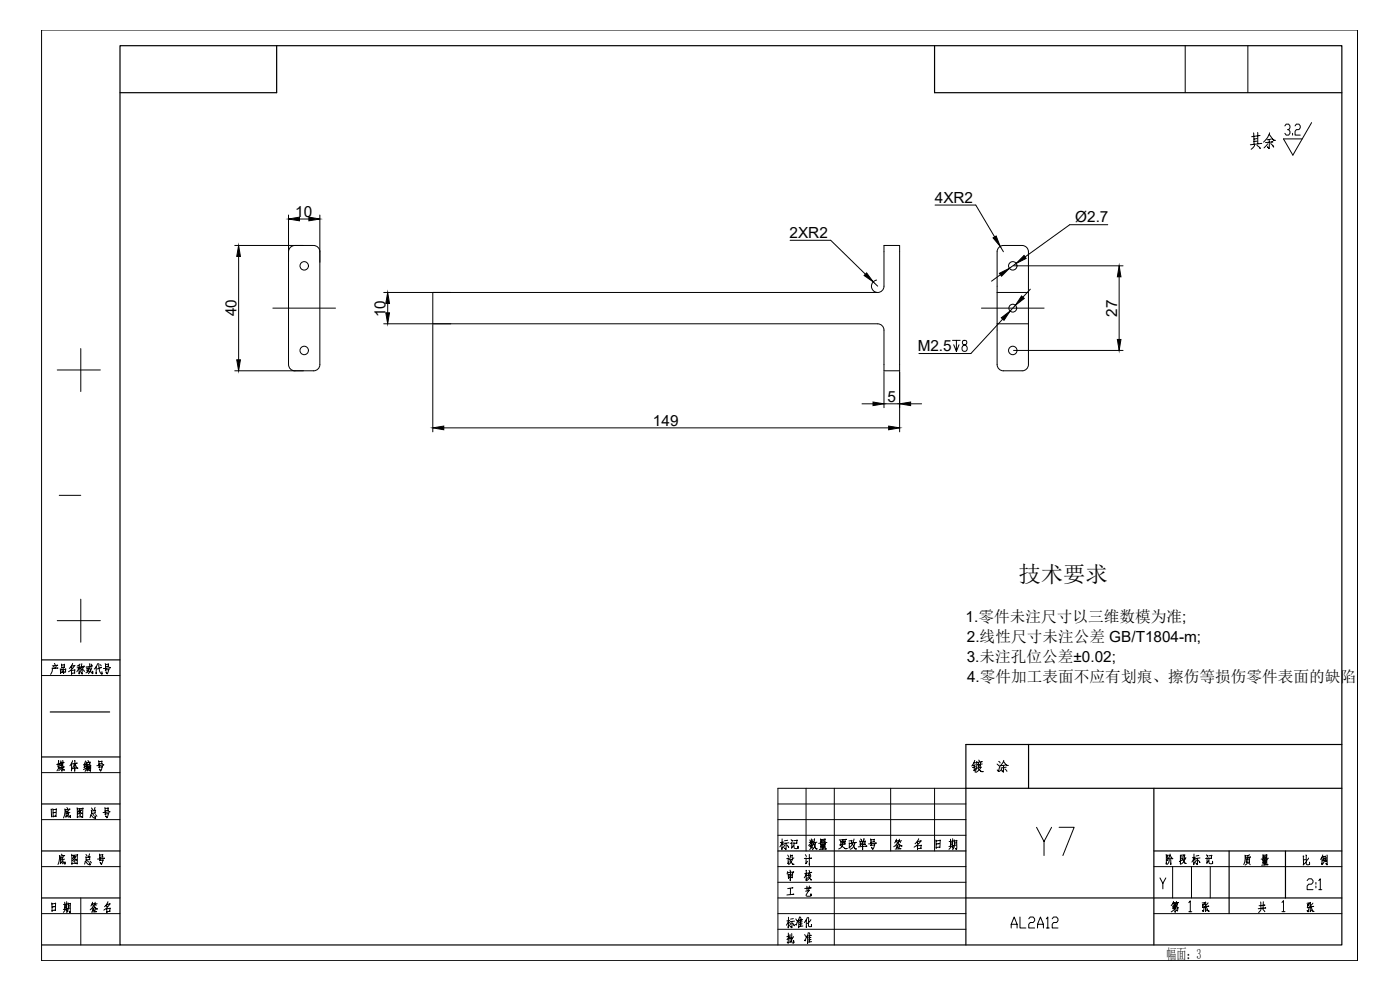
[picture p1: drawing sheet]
<svg xmlns="http://www.w3.org/2000/svg" width="594mm" height="420mm" viewBox="0 0 594 420" stroke-linecap="round" stroke-linejoin="round" font-family="sans-serif">
<defs><g id="words">
<text font-size="9.5" x="432.1" y="246.7">技术要求</text>
<g font-size="6.5">
<text x="396.6" y="86.2">4XR2</text>
<text x="125.3" y="92">10</text>
<text x="456.2" y="94.3">Ø2.7</text>
<text x="335" y="101.1">2XR2</text>
<text x="100.3" y="134.2" transform="rotate(-90 100.3 134.2)">40</text>
<text x="163.6" y="134.5" transform="rotate(-90 163.6 134.5)">10</text>
<text x="474" y="134.3" transform="rotate(-90 474 134.3)">27</text>
<text x="389.4" y="149.1">M2.5</text>
<text x="376.6" y="170.4">5</text>
<text x="277.1" y="180.6">149</text>
<text x="409.7" y="263.7">1.零件未注尺寸以三维数模为准;</text>
<text x="410.2" y="272.2">2.线性尺寸未注公差 GB/T1804-m;</text>
<text x="410.2" y="280.8">3.未注孔位公差±0.02;</text>
<text x="410.3" y="289.4">4.零件加工表面不应有划痕、擦伤等损伤零件表面的缺陷;</text>
</g>
<text font-size="6.1" x="494.9" y="406.8">幅面：3</text>
</g></defs>
<g fill="none" stroke="#000" stroke-width=".51">
<path d="M50.9 19.4h518.4v381.5h-518.4zM117.4 19.4v19.9h-66.5M396.5 19.4v19.9h172.8M17.6 279.9h33.3M21.3 302h25.2M436.4 315.8v18.6M569.3 315.8h-159.5v85.1M17.6 321.1h33.3M409.8 334.4h159.5M489.6 334.4v66.5M17.6 341.1h33.3M17.6 361h33.3"/>
<path d="M330.1 361h79.7M489.6 361h79.7M521.5 361v26.6M545.4 361v20M17.6 381h33.3M409.8 381h159.5M17.6 400.9h33.3"/>
</g>
<g fill="none" stroke="#000" stroke-width=".42">
<path d="M17.6 12.7h558.4v394.8h-558.4zM502.9 19.4v19.9M529.4 19.4v19.9M531.9 56.4l.2 4.8M533.2 59.9l-1.2 .1M533.3 58.8l-1.2 .2M533.6 56.2v4.8M534.6 57.5l-3.5 .5M538.5 59.2l-.1 3.8-.6-.7 .6 .6M538.6 57.1l1.8 2.5h.7l-1.2-.6M538.7 56.3l-.8 1.9-1.8 2.1M539.4 59l-1.7 .3"/>
<path d="M545.2 53.4l.5-.7h1.1l.5 .7v.8l-.5 .8h-.5M546.8 55l.5 .7v.9l-.5 .7h-1.1l-.5-.7M548.4 56.6v.7M549.5 53.4l.5-.7h1.1l.6 .7v.8l-.6 .8h-1.1l-.5 .7v1.6h2.2M556.5 52l-8 13.8-3.9-6.9h7.9M532.3 61.6l-1.5 1.7M533.3 61.7l1.4 1.3-.3-.5M535.4 60.8l-4.9 .6M537.7 61l-1.4 1.7M539.1 60.9l1.3 1.5-.3-.6M539.5 60.2h.6l-3.2 .3M122.4 91.2v63.5l.3 1.1 .7 .9 1.7 .6"/>
<path d="M127.1 92.9h3.9M135.7 91.2v63.5M396.7 87h17.3l8 13.5M470 95.3h-16.1l-19 13.7M99.6 104.1h33.5M101.2 108.8v43.9M125.1 104.1l-1.2 .3-.9 .7-.6 1.7M133.1 104.1l1.6 .6 .7 .9 .3 1.2M335.2 101.9h17.3l14.7 14.4M370.5 119.6l1.9 1.8M371.9 118.8a2.66 2.66 0 0 0-2.2 2.7 2.66 2.66 0 0 0 2.4 2.6M424.1 104.7l1.6-.6h8l1.7 .6 .9 1.5 .1 48.5-.6 1.6-1.5 1h-9.2l-1-.6-1-1.4v-48.5l.2-1.2z"/>
<path d="M424.4 104.5l1.3 2.3M424.5 116.5l-3.8 2.8M430.1 112.8h46.4M431.2 111.8l-2.9 2M474.8 117.4v26.6M115.8 130.7h26.6M162.8 124.1h209.6l1.7-.6 .9-1.5 .1-17.9h6.6v53.2h-6.6l-.1-17.9-.9-1.4-1.7-.6h-209.6M164.5 128.7v4M183.6 124.1v13.3M183.6 137.7v45.5M416.4 130.7h26.6M423.1 124.1h13.3"/>
<path d="M423.1 137.4h13.3M425.4 135.4l-13.5 14.6h-22M430.9 129.5l-2.3 2.4M437.2 122.7l-3.2 3.4M24.3 157h18.3M34.3 147.9v18.2M99.6 157.3h33.5M135.7 154.7l-.3 1.1-.7 .9-1.6 .6M375.1 157.6v15.4M381.7 157.6v25.6M404.1 144.4h3.3M405.8 144.4v4.7l-1.1-2.8"/>
<path d="M406.9 146.3l-1.1 2.8M408.5 144.6a1.14 1.14 0 0 0 .9 1.8 1.32 1.32 0 0 1 1 1.9 1.32 1.32 0 0 1-2.1 .3 1.88 1.88 0 0 1 1.7-2.6 1.01 1.01 0 0 0-.4-1.6zM430.1 148.7h46.4M365.7 171.3h4.7M375.1 171.3h6.6M386.4 171.3h4.6M188.3 181.5h188.7M25.1 210.1h9.2M34.3 254.2v18.3M24.3 263.3h18.3M17.6 286.6h33.3M22.8 282.7l.2 .6"/>
<path d="M23.1 281.4l.3 .7M23.8 282.4l-.2 1.1M24.2 282.3l.3-.1-2.3 .3M24.4 283.4l-2.2 .2-.1-.4a3.1 3.1 0 0 1-.7 2.9M25.6 283.7l.1 2v-.4l.9-.2-.2 .1v-1.3l-.8 .3M26.1 281.7l.1 1.8 1.2-.4v-1.3l-1.2 .3M26.9 283.6l.1 2v-.4l.9-.2v-1.2l-.9 .3M30.1 283l.4 .5-.1-.3M30.2 284.3l.2 1.8-.1-.4 1.5-.2v-1.3l-1.5 .3M30.4 282.6l1.4-.3-2.7 2.7M30.8 281.4l-1.4 2.2M33.6 282.3v3.7v-.5"/>
<path d="M33.6 283.2l-1 1.8M33.6 283.4l.4 .5M33.9 281.7l-1.1 .9M34.1 283l-1.4 .3M34.5 282.9l1.3-.3-.4 .8M34.5 283.9l-.6 1.3M34.7 281.6l-.5 2M34.8 283.1l.1 2.9-.5-.6 .5 .5M35.2 284l.6 .9M36.9 283.4l.1 1.3v-.2l.7-.2v-1l-.8 .3M37.9 284.8l-1.5 .7M37.9 281.6l.6 3.3 .9 .9-.1-1.1v1"/>
<path d="M38.6 281.7l.4 .5M38.9 283.3l-1.4 2.5M38.9 282.6l.3-.1-2.7 .5M40.8 282.8v3.1v-.6M41.4 281.6l-1.4 2.2M41.9 281.5a6.3 6.3 0 0 0 1.2 4.4l.2 .1v-1.1M42.5 282l.4 .5M42.8 283.3l.3-.1-1.8 .6M43.3 285.5l-.1 .5M44.6 281.5l.2 1.7v-.3l1.4-.2h-.3l.1-1.1-1.2 .3M45 283.5l-.2 .9 1.5-.3-.8 1.7-.6-.8 .6 .8M46.4 283.3h.5l-3.1 .3"/>
<path d="M17.6 327.8h33.3M24.8 322.7l-.3 2.6 .7 .5M25.2 324.1l-1 .2M25.2 323.8l-.3 1.9-.7 1.3M26.1 325.5l-1.2 1.4M26.2 324.8l.1 2.4v-.6M26.4 325.6l.6 1 .4 .1-.6-.3M26.4 324.1l-.5 .1M26.6 322.7l.1 2-.8 .2-.1-2.1M26.9 325.4h.4l-1.8 .2M27 323.6l.2-.1-1.7 .2M30.4 323.8l-.1 3.3v-.7"/>
<path d="M30.8 322.7l-1.1 2.2M31.5 324.1l-.9 2.2M31.7 322.7v4.5v-.9M31.8 323.9l.8 2h.5l-.6-.3M32.2 325.8l-1.1 .2M32.5 323.8h.3l-2 .3M36.3 322.8l-.8 1.7 .8-.1M36.4 325.9l-1 .6M36.5 323.7l-.9 1.8 .9-.3M36.8 323.2l-.1 2.7-.6 1.4M36.9 324.9l.1 2.2v-.5M36.9 323.6l1.4-.2v.8l-1.4 .2"/>
<path d="M37 325.1l1.6-.3-.3 2.4-.2-.4 .2 .3M37.3 322.6l.3 .6M37.4 325.1l.1 1.8M37.9 325v1.8M38.2 325.8l-1 .1M41.9 322.7l.1 1.7v-.3l1.4-.2-.1-1.1-1.3 .3M42.2 324.7l-.2 .9 1.5-.3-.8 1.8-.6-.8 .6 .7M43.6 324.5h.5l-3 .3M342 334.4v26.6M354 334.4v66.5M377.9 334.4v26.6M396.5 334.4v26.6"/>
<path d="M409.8 334.4h-79.7v66.5M413.4 324.7l-.2 2.2 .8-.9M413.6 322.6l-1.3 2.4M413.9 324.5l-1 .2M414 325.3l-1.4 .3M414.1 323.6l-1 .1M414.4 323l-.1 2.9-.6 1.6M414.8 325.8l1.5-.3-2.3 2.2M414.9 326l1.5 1.4h.8l-1.1-.3M415.3 322.4l.3 .7M416 323.6v1.3l-.9 .1 .1 .3-.1-1.7M416.3 323.2l.5-.1-2.3 .4"/>
<path d="M416.8 324.1l-2.1 .3M423.1 324.1l.6 .8M423.7 323l.6 .7M424.3 324.6l-.7 2.7-.5-.7M425 326.1l-1 1.2M425.8 324.7l-.1 2.9-.6-.7 .6 .5 .1-.2M425.8 323.1l1.2 1.6h.8h-.8l-.3-.4M425.9 322.6l-1.5 2.3M426.4 326.2l.8 1.1M426.4 324.6l-1.4 .2M426.9 325.5l-2.2 .3M17.6 347.7h33.3"/>
<path d="M21.7 343.2l.2 3.4v-.7M22.4 343.1l.1 3.5v-.3l1-.1 .3 .3 .1-3.2-1.4 .2M23.3 344.7h.2l-1 .1M27.5 343.2v2.2l-.6 1.6M28 344l-.1 2.7 .8-1M28.3 342.6l.4 .6M28.6 346.2l.4 .5M28.7 344.1l.6 2.1 .6 .6v-.9v.9M29.2 343.8l-1.1 .5M29.4 343.3h.3l-2.1 .2M29.7 344.7l-1.6 .4M32.7 342.7l.1 4.2v-.4h2.1h-.5"/>
<path d="M32.8 343.2l2.5-.3-.2 3.9-.2-.3M33.6 344.2l1.3 .9-.5-.1M33.6 345.7l.5 .4M33.6 343.7h1l-1.6 1.7M33.7 345.1l.5 .4M33.8 343.2l-.8 1.3M38.4 345.6l-.2 1.3M38.7 343.7l.2 1.7-.1-.3 1.6-.2 .1-1.2-1.7 .4M38.8 342.8l.5 .7M38.8 345.7a1.99 1.99 0 0 0 1.7 1.5l-.2-.9 .2 .9M39.4 345.5l.5 .5M40.3 342.5l-.5 1.4"/>
<path d="M40.5 345.6l.6 .7M44.5 342.6l.1 1.7v-.3l1.4-.2h-.2l.1-1.1-1.3 .3M44.8 344.6l-.2 .9 1.5-.4-.8 1.9-.5-.9 .6 .8M46.3 344.4h.4l-3 .3M330.1 347.7h79.7M330.1 341.1h79.7M330.1 354.4h79.7M331.8 355.9v4.5v-.7M331.8 357.5l-.9 1.8M331.9 357.9l.5 .4M332.5 357.2l-1.4 .3M333 358.4l-.7 1.2"/>
<path d="M333.4 357.8v2.6l-.5-.6 .5 .5M334 358.5l.6 1-.2-.4M334.2 356.5l-1.3 .2M334.7 357.5l-2.1 .3M335.3 357.8l.8-.2-.3 2.2 .8-1M335.6 356.2l.5 .6v-.2M336.7 356.7l1.6-.2-.1 1.2-1.3 .1M336.8 357.4l.2 2.4 1.7 .1-.1-1v1M343.4 359l1.3-.3 .1-.3-.4 1.1-.9 .9M343.6 356.4l.3 .6M344.2 358.4l-.3 1 1 .4M344.2 355.9l.1 2.2v-.4"/>
<path d="M344.3 357.3l-1.2 1.4M344.3 357.4l.6 .4M344.9 356.1l-.3 1.1M345.1 357.1l-1.7 .3M345.3 358l.9 2.2 .5-.1-.6-.2M345.6 355.8l-.6 2.6M346.1 357.5a3.9 3.9 0 0 1-1.4 3M346.6 357.3l-1.2 .2M348.1 358l.2 1.3 1.8-.2v-1.2l-1.9 .3M348.2 355.9l.1 1.5 1.8-.4v-1.1l-1.8 .3M349.1 358.1v2.2M349.6 356.5l-1.3 .2"/>
<path d="M349.7 358.6l-1.1 .1M350.2 359.5l-2.1 .2M350.8 357.4l-3.5 .4M356.2 358.5l2.5 1.5h.7l-.9-.1M356.6 356.7l.1 1.7 1.9-.3v-1.4l-1.9 .3M357.6 356.3l-.2 2.7-1.6 1.2M358.2 357.5l-1.2 .1M358.7 356.1h.4l-3 .2M360.2 356.8l1.3-.2-.1 1.2-1 .1-.1-.3v2M361.3 358.8l-1.1 1M361.7 358.1l1.1 2 .6 .1-.7-.4M362.4 355.9l-1 2.6"/>
<path d="M362.7 357.6a3 3 0 0 1-1.9 2.7M362.9 357.5l.4-.1-1.5 .2M364.8 356.7l.2 2-.1-.3 2.3-.2h-.3l.3-1.4-2.3 .3M365.2 355.9l.4 .9-.1-.4M366 357v3.5v-.9M366.5 355.8l.2 .2-.5 1M366.7 357.6l-1.4 .2M367.4 358.9h.5l-3.8 .4M369.4 355.9l.1 1.7v-.3l1.6-.2h-.3l.1-1.1-1.4 .3M369.7 357.9l-.2 .9 1.7-.4-.9 1.9-.6-.9 .6 .8M371.3 357.7h.6l-3.4 .3M380.2 359.1l.2 .7v-.3"/>
<path d="M380.3 356.8l.3 .5M380.4 356l-.8 1.6M380.9 358.8v.8v-.4M380.9 357.5l1.4 1.4h.5l-.8-.3M381 357.2l-1.8 2M381.1 356.7l-1 .1M381.4 358.4l-1 .2M381.6 356l-.4 1.2M381.7 358.8l-.4 1.3M381.7 356.9l.3 .6M382.6 356.7l-1.2 .2M389 357.3l.4 .6-.1-.3"/>
<path d="M389.1 358.7l.2 1.8v-.5l1.6-.1-.1-1.4-1.6 .4M389.3 357l1.6-.3-3.1 2.7M389.8 355.8l-1.6 2.2M397.1 356.4l.1 3.4v-.2l1.3-.2 .3 .2 .1-3.2-1.7 .4M398 358l.5-.1-1.3 .2M403.3 356v3M403.4 359.3l-.8 1M403.9 359.2l.4 .6-.2-.3M403.9 358.1l-.5 .2M403.9 357.5l-.6 .1M404.2 355.8l-.1 3.1M404.4 358.9l.3-.1-2.1 .3"/>
<path d="M404.7 356.8l-2 .2M404.9 356.3v2.6l-.7 1.6M405 356.8l1-.2-.2 3.8-.4-.4 .4 .3M405.6 358.5l-.6 .1M405.6 357.6l-.5 .1M439.8 351l3.2 6v6M446.2 351l-3.2 6M449.4 351h6.3l-4.7 12M17.6 367.7h33.3M25.2 362.9l-.1 2.2-.5 1.6M25.7 363.7l-.1 2.7 .8-1M26 362.4l.4 .5"/>
<path d="M26.3 365.9l.4 .6M26.4 363.9l.3 1.5 .9 1.2-.1-1v.9M26.9 363.5l-1.1 .6M27.1 363h.4l-2.2 .3M27.4 364.5l-1.6 .3M30.4 362.4l.1 4.3v-.4h2.1h-.5M30.5 362.9l2.5-.2-.2 3.9-.3-.3M31.3 363.9l1.3 .9-.5-.1M31.3 365.4l.5 .5M31.3 363.5l.9-.1-1.5 1.7M31.4 364.8l.5 .4M31.4 362.9l-.7 1.4"/>
<path d="M36.1 365.4l-.2 1.2M36.4 363.5l.2 1.6-.1-.3 1.6-.1v-1.3l-1.6 .4M36.5 362.5l.4 .7M36.5 365.5a1.99 1.99 0 0 0 1.7 1.4l-.2-.8 .2 .8M37.1 365.2l.4 .5M38 362.2l-.5 1.5M38.2 365.4l.6 .7M42.2 362.3l.1 1.7v-.3l1.4-.2h-.2v-1l-1.2 .3M42.5 364.4l-.2 .8 1.5-.3-.7 1.8-.6-.8 .5 .7M43.9 364.1h.5l-3 .3M330.1 367.7h79.7M330.1 374.3h79.7"/>
<path d="M333.8 364.3l.7-.2-.3 2.3 .6-.8M334.1 369.8l-.1 1M334.1 370.2l2.6-.4-.4 .6M334.2 362.8l.4 .7M334.4 370.8l.1 1.9v-.3l1.5-.2-.5 .1M334.5 371.1l1.8-.4-.2 1.7-.1-.2M335.2 369.1l.2 .7M335.2 365l1.1 1.7h.6l-.7-.3M335.2 364.7l1.2-.2-1.8 2.3M335.3 376.9l.1 2.6M335.3 370.3v3.4v-.7M335.4 362.7v.7l-.6 1.2"/>
<path d="M335.4 363l.8-.2a.76 .76 0 0 0-.2 .8 .76 .76 0 0 0 .6 .5l.2-.1M335.9 371.5l-1.1 .2M336.2 376.7l.3-.1-2.3 .4M336.5 379.4h.3l-2.9 .3M341.3 364.2l.8-.1-.2 2.3 .7-1M341.7 362.6l.4 .8M341.8 378l1.6-.3-1.4 1.9a1.13 1.13 0 0 0 1.9 .5l.3-.1-.1-.8v.8M342 369.2l.1 4.4v-.6M342.1 370.7l-.9 1.7M342.1 371l.4 .4M342.3 376l.1 1.6M342.5 370.5l-1.1 .2"/>
<path d="M343.3 369.2l.2 .7M343.4 370.4l-.6 1.1 .9-.2M343.4 375.9l-.3 1.5M343.4 362.5v4.5v-.6M343.5 372.5l.7 .9-.2-.4M343.8 376.7h.4l-2.8 .2M343.9 370.8l-1.4 1.8M344 364.1h.4l-1.9 .1M344.1 370.2l.3-.1-1.6 .3M344.1 371.5l-1.8 2.1M350.1 360.2h.6l-3.1 .2M381.8 360h.5l-2.5 .2"/>
<path d="M489.6 367.7h79.7M492.2 372.4l1.2 2.4v2.3M494.7 372.4l-1.3 2.4M494.8 362.5l.1 4.1-.1-.5M494.9 362.9l.8-.1-.5 .9 .2 1.4-.4-.3M496.1 364.1l-.1 1.6-.8 1M496.4 362.8l.9 1.5h.4l-.6-.4M496.5 362.3l-.9 2M496.7 364l.1 2.8v-.6M497.5 367.7v13.3M500.8 362.8v3.8v-.6M501.5 362.7l-.6 .4"/>
<path d="M501.5 363.5l-.6 .2M501.5 364.2l-.6 .2M501.6 364.9l-1.2 .6M501.8 364.8l1.1 1.5h.4l-.6-.2M501.9 364.5l1-.1-.7 1.2-1 .9M502 362.6l-.3 1.8M502 362.9l.7-.2v1.2h.5M505.5 367.7v13.3M506.6 362.3l-.1 4.6v-.8M506.6 363.9l-.9 1.8M506.7 364.3l.4 .5M507.2 363.7l-1.3 .2"/>
<path d="M507.6 364.8l-.6 1.3M508 364.2v2.6l-.5-.6 .5 .5M508.5 365l.6 1-.2-.5M508.7 362.9l-1.2 .2M509.1 364l-1.9 .2M511.5 364.2l.8-.2-.3 2.3 .7-1.1M511.8 362.7l.5 .6v-.3M512.9 363.1l1.3-.2-.1 1.2-1.2 .1M512.9 363.8l.1 2.4 1.5 .1v-.9v.9M513.5 367.7v13.3M528.2 362.8l.1 1.8-.6 2.1M528.8 364.3v1.6v-.4"/>
<path d="M528.8 364.7l1.4-.4-.2 1.6 .1-.4M529.4 363v1.6M529.4 365a1.99 1.99 0 0 1-1.1 2M529.5 366l.9 .9M530.2 362.6l-1.9 .6M530.3 363.6h.3l-2.1 .3M535.8 364.7l.1 1.3 1.6-.2 .1-1.2-1.8 .3M535.8 362.6l.1 1.5 1.6-.4 .1-1-1.7 .2M536.6 364.8v2.1M537.1 363.2l-1.2 .2M537.2 365.2l-1.1 .1M537.5 366.9h.5l-2.7 .2"/>
<path d="M537.6 366.2l-1.8 .2M538.2 364.1l-3.1 .4M552.9 363.1l.3 .2h-.2l-.1 3.6 1.1-1M553.8 364.6l-.6 .2M554.1 362.7l.2 .3v3.7h1.4l-.1-.9M554.6 373.6l.6-.8h1.3l.6 .8v.8l-.6 .7h-1.3l-.6 .8v1.5h2.5M555.2 364l-1 1.3M558.3 374.4v.7M558.3 375.9v.8M559.5 373.6l.7-.8v4.6M559.5 377.4h1.3M560.9 363.7v3.1v-.6"/>
<path d="M561.2 362.7l-.9 1.9M561.5 364.8l.2 .4M561.7 363.6l-.5 1.6M561.7 364.3l.6-.2-1.1 2.4M562.2 363.3h.2l-1.1 .1M562.6 363.7v1.9v-.4M563 362.8v4.1l-.4-.6 .5 .4M17.6 387.6h33.3M22 383.1l.1 3.5v-.3l1.1-.2 .2 .2 .2-3.2-1.6 .4M22.8 384.7l.4-.1-1.1 .2M27.4 382.8l.1 2.9M27.5 386l-.6 1.1"/>
<path d="M28 385.9l.3 .7-.1-.4M28 384.9l-.5 .1M28.1 384.3l-.6 .1M28.3 382.5l-.1 3.1M28.5 385.6l.2-.1-1.8 .3M28.7 383.5l-1.7 .2M28.9 383.1v2.6l-.6 1.5M29 383.5l.9-.2-.2 3.8-.4-.4 .4 .3M29.5 385.2l-.5 .2M29.5 384.3l-.4 .1M34.3 381v19.9M39.1 385.8l.2 .7v-.3"/>
<path d="M39.2 383.5l.2 .6M39.3 382.8l-.7 1.6M39.7 385.5l.1 .8v-.4M39.8 384.2l1.1 1.4h.5l-.7-.3M39.8 384l-1.5 2M39.9 383.4l-.9 .1M40.2 385.1l-.9 .2M40.4 382.8l-.4 1.2M40.5 385.5l-.4 1.3M40.5 383.6l.3 .6M40.5 386.8h.5l-2.2 .1M41.2 383.4l-1 .2"/>
<path d="M45 384.1l.5 .5-.2-.2M45.2 385.4l.1 1.8v-.4l1.4-.2v-1.4l-1.4 .4M45.4 383.7l1.4-.2-2.7 2.6M45.8 382.5l-1.4 2.2M330.1 387.6h79.7M330.1 381h79.7M330.1 394.2h79.7M334.5 395.9l-.1 4.2-.4-.4 .4 .3M334.5 389.1l-.1 4.6 .1-.8M334.5 390.7l-.8 1.8M334.6 391.1l.4 .5M334.9 397.1l-1.1 .3"/>
<path d="M334.9 397.8l-1 .8M335.1 390.5l-1.2 .2M335.2 396.5l-.1 3.3 .6-.6M335.6 391.6l-.7 1.2M335.7 397.9l-.5 .2M335.9 396.1v2.9a.67 .67 0 0 0 .1 .9 .67 .67 0 0 0 .8 0l-.1-.9v1M335.9 391v2.6l-.5-.6 .5 .5M336.4 391.7l.6 1.1-.2-.5M336.6 389.7l-1.2 .2M336.7 397.3l-.8 1.1M337.1 390.8l-1.9 .2M337.6 389.8l.4 .8"/>
<path d="M338.4 390.5l-.6 2-.2-.3M338.9 390.3v3.4v-.4M339.1 390.4l1.4-.2-.8 .1v2.7M339.2 389l-.8 2.1M339.6 389l.3 1M340.3 391.9l-1.1 .2M340.3 391.1l-1.1 .1M340.6 392.8l-1.5 .2M341.4 396.5l.4 .7M342.1 390.2v3.3v-.5M342.2 397.2l-.6 2-.3-.3M342.5 389.2l-1.2 2.2"/>
<path d="M342.6 397v3.3v-.3M342.8 397.1l1.4-.3-.7 .2v2.6M342.9 395.6l-.7 2.2M343 389.2l.1 3.8 1.2 .1v-.9v.9M343.4 395.7l.2 .9M344 390.1l-1.5 1.7M344.1 397.7l-1.2 .2M344.1 398.6l-1.1 .2M344.4 399.5l-1.5 .2M429 393.7v-1.6l1.3-3.1 1.2 3.1v1.6M429 392.1h2.5M432.8 389v4.7h2.5"/>
<path d="M436.5 389.8l.6-.8h1.2l.7 .8v.8l-.7 .8h-1.2l-.6 .7v1.6h2.5M440.2 393.7v-1.6l1.2-3.1 1.3 3.1v1.6M440.2 392.1h2.5M443.9 389.8l.7-.8v4.7M443.9 393.7h1.3M446.4 389.8l.6-.8h1.3l.6 .8v.8l-.6 .8h-1.3l-.6 .7v1.6h2.5M489.6 387.6h79.7M497.7 384.1l1.7-.2v.7h-1.7l-.1 .9 2.2-.5-.3 1.5-.4-.5 .4 .4M497.9 383.3l.3 .5M497.9 382.4l-1 1.8M498.4 383h.2l-1 .2M498.5 384.1l.1 3v-.6"/>
<path d="M498.5 385.3l-1.6 1.5M499.1 383.2l.5 .4M499.2 382.4l-.6 1.3M499.7 383l.4-.1-1.2 .3M504.4 382.9l.6-.7v4.6M504.4 386.8h1.3M510.1 383.1l1-.1-.2 .8-.6 .2v-.3l-.1 1.2 .7-.1-.4 1.9-.4-.5 .5 .4M511.5 382.7l-.1 4 .6-.8M511.8 384.6l.8 1.9 .5 .1-.6-.4M512.6 384.5l.3-.1-1.8 .3M512.6 383l-1.1 1.3M534.9 382.6l.1 2.8"/>
<path d="M535 385.7l-1 1.5M535.8 385.7l.8 1.1M536 382.6l-.1 2.7M536.4 384h.3l-2.5 .3M536.7 385.2h.4l-3.2 .3M543.9 382.9l.7-.8v4.7M543.9 386.8h1.3M554.6 383.2l1-.1-.2 .9-.6 .1v-.3l-.1 1.3 .7-.2-.4 1.9-.4-.5 .5 .4M555.9 382.8v4l.6-.7M556.2 384.8l.9 1.8 .4 .1-.5-.3M557 384.6h.4l-1.8 .2M557.1 383.2l-1.1 1.2"/>
<circle cx="129.1" cy="112.8" r="1.79"/>
<circle cx="429.7" cy="112.8" r="1.79"/>
<circle cx="429.7" cy="130.7" r="1.66"/>
<circle cx="129.1" cy="148.7" r="1.79"/>
<circle cx="429.7" cy="148.7" r="1.79"/>
</g>
<g fill="#000" stroke="#000" stroke-width=".42">
<path d="M122.4 92.9l4.7-.8v1.6zM131 92.1l4.7 .8-4.7 .8zM101.2 104.1l.8 4.7h-1.6zM367.7 115.8l2.8 3.8-3.9-2.7zM421.3 100.9l1.3-.8 1.8 4.4zM424 115.9l4.3-2.1-3.4 3.4zM434.5 108.4l.9 1.2-4.2 2.2zM474.8 112.8l.8 4.6h-1.5zM164.5 124.1l.8 4.6h-1.6zM163.7 132.7h1.6l-.8 4.7zM424.8 134.8l3.8-2.9-2.6 4zM433.4 125.6l1.2 1-3.7 2.9z"/>
<path d="M100.4 152.7h1.6l-.8 4.6zM474.1 144h1.5l-.8 4.7zM370.4 170.6l4.7 .7-4.7 .8zM381.7 171.3l4.7-.7v1.5zM183.6 181.5l4.7-.7v1.5zM377 180.8l4.7 .7-4.7 .8z"/>
</g>
<use href="#words"/>
</svg>
